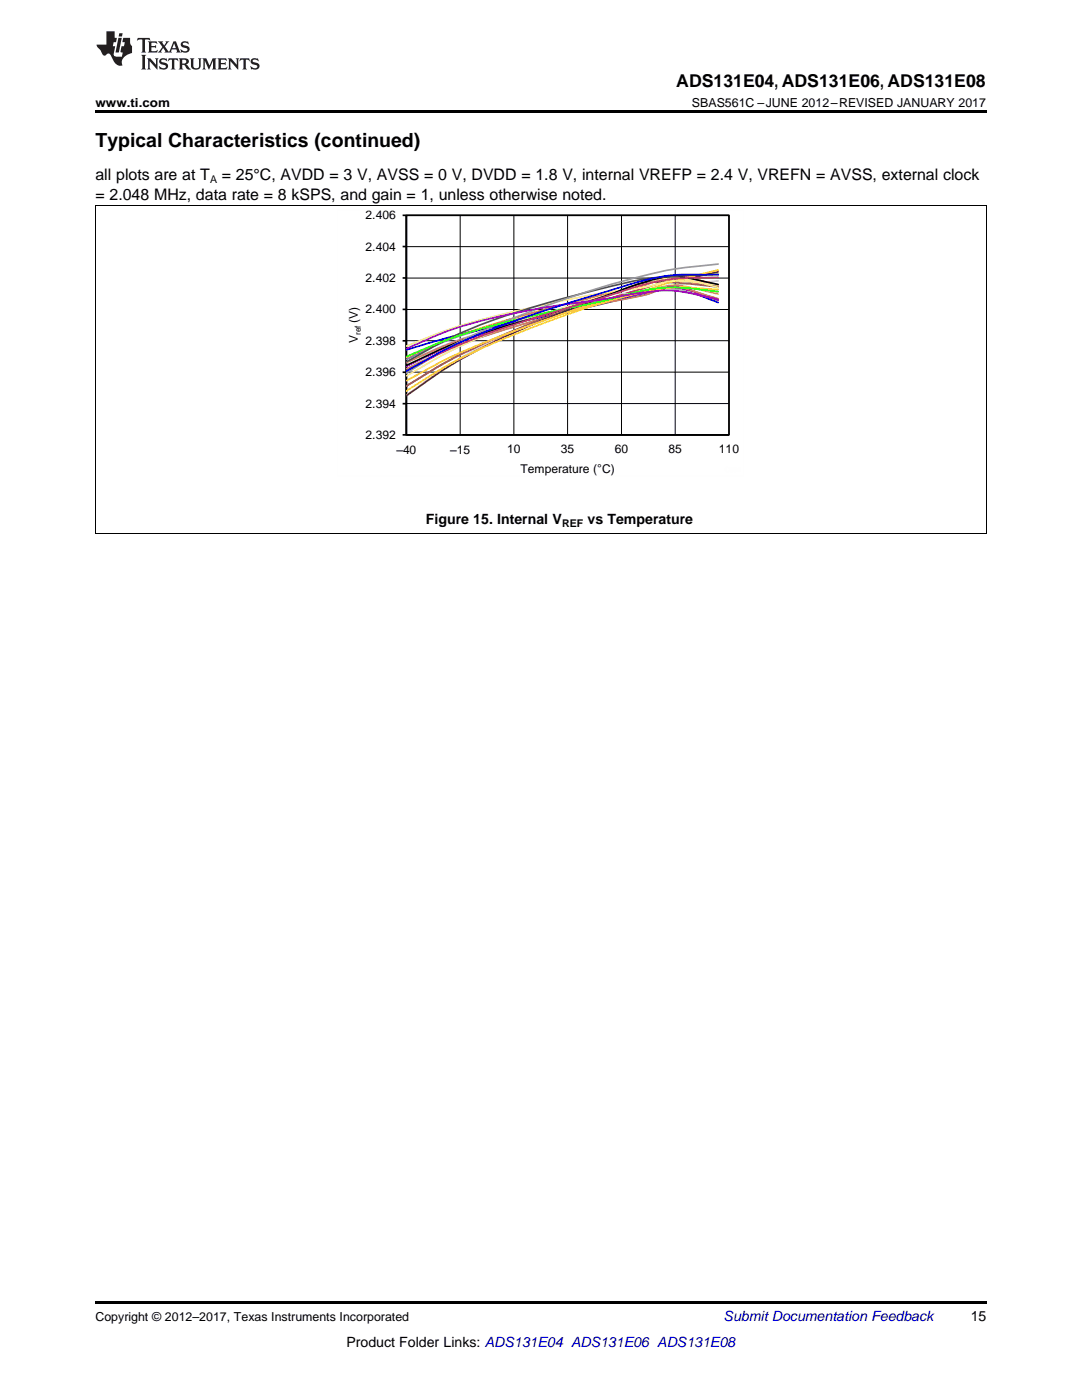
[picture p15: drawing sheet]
<svg xmlns="http://www.w3.org/2000/svg" width="216mm" height="279mm" viewBox="0 0 216 279" stroke-linecap="round" stroke-linejoin="round" font-family="sans-serif">
<defs><g id="words">
<text font-size="3.9" x="19" y="29.3">Typical Characteristics (continued)</text>
<text font-size="3.5" x="134.9" y="17.3">ADS131E04, ADS131E06, ADS131E08</text>
<g font-size="3.2">
<text x="19" y="36">all plots are at T</text>
<text x="44.3" y="36">= 25°C, AVDD = 3 V, AVSS = 0 V, DVDD = 1.8 V, internal VREFP = 2.4 V, VREFN = AVSS, external clock</text>
<text x="19" y="39.9">= 2.048 MHz, data rate = 8 kSPS, and gain = 1, unless otherwise noted.</text>
</g>
<g font-size="2.8">
<text x="85" y="104.7">Figure 15. Internal V</text>
<text x="117.2" y="104.7">vs Temperature</text>
<text x="193.7" y="263.6">15</text>
<text x="69.1" y="268.9">Product Folder Links: ADS131E04 ADS131E06 ADS131E08</text>
</g>
<text font-size="2.8" fill="#0000c8" x="144.4" y="263.6">Submit Documentation Feedback</text>
<g font-size="2.5">
<text x="19" y="21.4">www.ti.com</text>
<text x="138.1" y="21.4">SBAS561C –JUNE 2012–REVISED JANUARY 2017</text>
<text x="19" y="263.6">Copyright © 2012–2017, Texas Instruments Incorporated</text>
</g>
<g font-size="2.4">
<text x="72.9" y="43.7">2.406</text>
<text x="72.9" y="50">2.404</text>
<text x="72.9" y="56.3">2.402</text>
<text x="71.4" y="64.5" transform="rotate(-90 71.4 64.5)">(V)</text>
<text x="72.9" y="62.5">2.400</text>
<text x="71.4" y="68.5" transform="rotate(-90 71.4 68.5)">V</text>
<text x="72.9" y="68.8">2.398</text>
<text x="72.9" y="75.1">2.396</text>
<text x="72.9" y="81.3">2.394</text>
<text x="72.9" y="87.6">2.392</text>
<text x="79.1" y="90.6">±40</text>
<text x="89.8" y="90.6">±15</text>
<text x="101.2" y="90.5">10</text>
<text x="103.9" y="94.3">Temperature (ÉC)</text>
<text x="111.9" y="90.5">35</text>
<text x="122.7" y="90.5">60</text>
<text x="133.4" y="90.5">85</text>
<text x="143.5" y="90.5">110</text>
</g>
<g font-size="2.1">
<text x="41.9" y="36.6">A</text>
<text x="112.1" y="105.2">REF</text>
</g>
<text font-size="1.6" x="72" y="66.8" transform="rotate(-90 72 66.8)">ref</text>
</g></defs>
<path d="M19 22h177.8v.5h-177.8zM19 106.4h.2zM196.7 106.4h.1zM19 259.7h177.8v.5h-177.8z" fill="#000"/>
<g fill="none" stroke="#000" stroke-width=".2">
<path d="M19 41.1h177.8M19.1 41.1v65.3M81.1 43h64.3v43.8h-64.3zM81.1 55.5h64.3M81.1 49.2h64.3M91.8 43v43.8M102.5 43v43.8M113.3 43v43.8M124 43v43.8M134.7 43v43.8M196.8 41.1v65.3M81.1 74.3h64.3"/>
<path d="M81.1 68h64.3M81.1 61.8h64.3M81.1 80.5h64.3M19 106.4h177.8"/>
</g>
<path d="M80.3 43h.8v43.8M80.3 55.5h.8M80.3 49.2h.8M81.1 43h64.4v43.8h-64.4zM143.3 56.8l-1-.2a30.3 30.3 0 0 0-9.3-1.4l-2.2 .5-3.3 .9a341.2 341.2 0 0 1-29.3 9.3 106.6 106.6 0 0 0-17.1 7M80.3 74.3h.8M80.3 68h.8M80.3 61.7h.8M80.3 86.8h65.2M80.3 80.6h.8" fill="none" stroke="#000" stroke-width=".33"/>
<path d="M143.3 60l-1.7-.7a27.2 27.2 0 0 0-6.9-2.1 10.3 10.3 0 0 0-4.7 1.2 40.4 40.4 0 0 1-8.2 1.4 234.6 234.6 0 0 0-32.1 8l-8.6 3.9" fill="none" stroke="#0cf" stroke-width=".33"/>
<path d="M143.3 57.2l-1-.1a36.8 36.8 0 0 0-8.5-1.1l-2.3 .5-13.6 4.3a178.8 178.8 0 0 0-29.1 11.6l-7.7 4.6" fill="none" stroke="#f00" stroke-width=".33"/>
<path d="M143.3 56.1l-2.9 .2a34.9 34.9 0 0 0-10.4 1.9 26.2 26.2 0 0 1-7.2 .4 26.9 26.9 0 0 0-9.8 2.8l-1 .4a151 151 0 0 0-24.1 12.1l-6.8 5" fill="none" stroke="#f9c" stroke-width=".33"/>
<path d="M143.3 54.8h-1.9a41.8 41.8 0 0 0-17.6 2.5l-12.8 4a130.7 130.7 0 0 0-26.5 10.8l-3.4 2M143.3 60.4l-1.7-.7a26.7 26.7 0 0 0-7.8-2.3 38 38 0 0 0-7.2 1.5 432.5 432.5 0 0 1-30.4 6.8 155.2 155.2 0 0 0-15.1 4.1" fill="none" stroke="#00f" stroke-width=".33"/>
<path d="M143.3 59.8l-1.9-.5a24.3 24.3 0 0 0-9.1-1.6l-4 .6a276.3 276.3 0 0 1-20.4 4.9 117.1 117.1 0 0 0-26.8 9.1" fill="none" stroke="#c6c" stroke-width=".33"/>
<path d="M143.3 59.9l-1.7-.6a29.8 29.8 0 0 0-6.9-2.2 12.9 12.9 0 0 0-5.5 1.3 214.2 214.2 0 0 0-39.5 10.7l-8.6 4" fill="none" stroke="#f0f" stroke-width=".33"/>
<path d="M143.3 56.9l-1-.2a35.5 35.5 0 0 0-7.6-1.6 14.8 14.8 0 0 0-5.5 1.6l-2.6 .7a310.9 310.9 0 0 0-36.9 10.3l-8.6 3.7" fill="none" stroke="#f60" stroke-width=".33"/>
<path d="M143.3 59.6l-1-.3a36.5 36.5 0 0 0-7.6-2 13.8 13.8 0 0 0-5.5 1.4l-.9 .3a225 225 0 0 0-39.5 10.9l-7.7 3.7" fill="none" stroke="#c63" stroke-width=".33"/>
<path d="M143.3 58.7l-1-.2a42.5 42.5 0 0 0-7.6-1.6 24.9 24.9 0 0 0-6.4 1.5l-12.7 2.8-12.6 3.3a117.5 117.5 0 0 0-21.9 7.9" fill="none" stroke="#f96" stroke-width=".33"/>
<path d="M143.3 57.3l-7.7-.8a22.4 22.4 0 0 0-8.9 .5l-9.8 3.5a183 183 0 0 0-29 12.4l-6.8 4.2" fill="none" stroke="#963" stroke-width=".33"/>
<path d="M143.3 54.2l-2.9 .7a32.1 32.1 0 0 1-10.4 1.4 37.8 37.8 0 0 0-9.3 2.9l-1 .3a171.2 171.2 0 0 0-30 13.6l-8.6 5.9" fill="none" stroke="#630" stroke-width=".33"/>
<path d="M143.3 57.3l-1-.2a42.5 42.5 0 0 0-7.6-1.6 20.6 20.6 0 0 0-6.4 1.3l-13.3 3.9a154.7 154.7 0 0 0-27.1 10.4l-6.8 3.9" fill="none" stroke="#fc9" stroke-width=".33"/>
<path d="M143.3 57.8l-1.9-.1a36.9 36.9 0 0 0-15.7 1.2 197.7 197.7 0 0 0-36 13.8l-8.6 5.3" fill="none" stroke="#ff0" stroke-width=".33"/>
<path d="M143.3 53.9a143.2 143.2 0 0 0-15.9 4.4 188.2 188.2 0 0 0-25.4 8 116.1 116.1 0 0 0-20.9 9.7" fill="none" stroke="#fc0" stroke-width=".33"/>
<path d="M143.3 56.8l-1.9-.2a24.2 24.2 0 0 0-9.1-.2 49.6 49.6 0 0 1-10.5 1.8l-5.2 .9-7.6 1.6a130.3 130.3 0 0 0-26.2 7.7l-1.7 .7" fill="none" stroke="#ff9" stroke-width=".33"/>
<path d="M143.3 54.7l-1 .1a108.8 108.8 0 0 0-15.7 1.3l-6.9 1.6a167.2 167.2 0 0 0-29.2 9.4l-3.4 1.8-6 3.3" fill="none" stroke="#4d4d4d" stroke-width=".33"/>
<path d="M143.3 52.7a108.5 108.5 0 0 0-28.3 6.2l-2 .7a141.9 141.9 0 0 0-25.9 11.2l-6 3.7" fill="none" stroke="#999" stroke-width=".33"/>
<path d="M143.3 58.2l-2.9-.3a32.8 32.8 0 0 0-16.6 1.2l-4.1 1.1-4.1 .9a181.9 181.9 0 0 0-27.7 7.2l-6.8 2.9" fill="none" stroke="#0f0" stroke-width=".33"/>
<path d="M143.3 55.3l-1 .1a45.8 45.8 0 0 0-14.8 1.7l-18.5 5.7a130.4 130.4 0 0 0-27.9 11.2" fill="none" stroke="#c36" stroke-width=".33"/>
<path d="M143.3 59.8l-1.9-.5a27.7 27.7 0 0 0-11.4-1.1l-2.6 .3a250.9 250.9 0 0 1-17.3 2.6 110.8 110.8 0 0 0-23 5.9l-6 2.6" fill="none" stroke="#90c" stroke-width=".33"/>
<path d="M67.3 41.9h81.1v53.1h-81.1z" fill="none" stroke="#fefefe" stroke-width=".2" stroke-dasharray=".4 .1" stroke-linecap="butt"/>
<g fill="#231f20">
<path d="M27.5 7.6l-.1 .5 .4-.2h.6v.1v2.1l-.2 .4h1l-.3-.4v-2.1l.1-.1h.5l.5 .2-.2-.5zM29.5 8.3l.2 .3v1.5l-.2 .4h1.8l.2-.6a1.04 1.04 0 0 1-1.3 .2v-.7h.6l.3 .2v-.6l-.3 .2h-.6v-.6l.8-.1 .4 .3-.2-.5zM31.5 8.3l.9 1.1-.9 1.1h.8l-.2-.2 .5-.7 .4 .7-.2 .2h1.5l-.1-.2 .1-.4h.9l.1 .4-.2 .2h1l-.3-.3-.7-1.9h-.5l-.9 2-.8-1 .9-1h-.8l.1 .3-.3 .5-.4-.6 .2-.2zM34.7 8.6l.4 1h-.7zM36.3 8.4a.63 .63 0 0 0-.2 .7 .63 .63 0 0 0 .6 .4l.6 .2 .1 .2a.75 .75 0 0 1-.7 .4 .75 .75 0 0 1-.6-.5l.1 .7 .1-.1a1.11 1.11 0 0 0 1.5-.6 1.13 1.13 0 0 0-1.2-.8l-.1-.4a1.04 1.04 0 0 1 1.2 .2l-.2-.5-.1 .1-.5-.2zM28.2 10.9l.2 .4v2.2l-.2 .4h1l-.3-.4v-2.2l.3-.4zM29.3 11.6l.3 .4v1.5l-.3 .4h.8l-.2-.4v-1.3l1.5 1.7v-1.9l.2-.4h-.7l.2 .4v.9l-1.1-1.3zM32 11.8a.62 .62 0 0 0-.2 .7 .62 .62 0 0 0 .6 .4l.6 .1 .1 .3a.76 .76 0 0 1-.7 .3 .76 .76 0 0 1-.6-.4l.1 .7 .1-.1a1.11 1.11 0 0 0 1.5-.6 1.13 1.13 0 0 0-1.2-.8l-.1-.4a1.04 1.04 0 0 1 1.2 .2l-.2-.6-.1 .1-.5-.1zM33.7 11.6l-.2 .6a.61 .61 0 0 1 .8-.3v1.6l-.2 .4h.9l-.2-.4v-1.6a.63 .63 0 0 1 .8 .3l-.2-.6zM35.6 11.6l.3 .4v1.5l-.3 .4h1l-.2-.2v-.8l.5 .2a.76 .76 0 0 0 1.2 .7l-1-1a.58 .58 0 0 0 .6-.5 .58 .58 0 0 0-.5-.6zM36.4 11.9h.1a.45 .45 0 0 1 .5 .1 .45 .45 0 0 1 .1 .5l-.7 .2zM37.9 11.6l.2 .2a2.17 2.17 0 0 0 .3 1.9 .99 .99 0 0 0 1.6-.6v-1.1l.2-.4h-.7l.2 .2a1.92 1.92 0 0 1-.2 1.8 .6 .6 0 0 1-.9-.5v-1.1l.2-.4zM40.4 11.6l.2 .4v1.5l-.2 .4h.7l-.2-.4v-1.4l.8 1.8 .8-1.8v1.4l-.2 .4h.9l-.2-.4v-1.5l.2-.4h-.8l-.6 1.5-.6-1.5zM43.4 11.6l.2 .4v1.5l-.2 .4h1.8l.2-.6a1.04 1.04 0 0 1-1.3 .1v-.6h.5l.4 .2v-.6l-.4 .2h-.5v-.7h.8l.3 .3-.1-.6zM45.5 11.6l.2 .4v1.5l-.2 .4h.7l-.2-.4v-1.3l1.5 1.7v-1.9l.2-.4h-.7l.2 .4v.9l-1.1-1.3zM47.9 11.6l-.1 .6a.61 .61 0 0 1 .8-.3v1.6l-.3 .4h1l-.3-.4 .1-1.6a.63 .63 0 0 1 .7 .3l-.1-.6zM50.2 11.8a.62 .62 0 0 0-.2 .7 .62 .62 0 0 0 .6 .4l.6 .1 .2 .3a.76 .76 0 0 1-.8 .3 .76 .76 0 0 1-.6-.4l.1 .7 .2-.1a1.11 1.11 0 0 0 1.5-.6 1.13 1.13 0 0 0-1.3-.8l-.1-.4a1.04 1.04 0 0 1 1.2 .2l-.1-.6-.2 .1-.5-.1z"/>
<path d="M21.2 6.3v2.6h-1.9l.1 .4 .7 .9a.91 .91 0 0 0 1 .8 .56 .56 0 0 1 .5-.3 .56 .56 0 0 1 .5 .3l.4 .8a1.53 1.53 0 0 0 1.9 1.2 1.54 1.54 0 0 1 1-2.1l.9-.3v-1.4a1.52 1.52 0 0 1-.3-1.6h-1.4l-.2 .8h.5l-.2 .8h-.4l-.2 1v.2l.4 .1-.2 .8a1.93 1.93 0 0 1-1.6-.3l.3-1.8h-.5l.2-.8h.4l.2-.8h-.4v-1.3zM23.6 7.6l-.6 2.9h.7l.6-2.9zM23.8 6.6l-.1 .7h.6l.2-.7z"/>
</g>
<use href="#words"/>
</svg>
